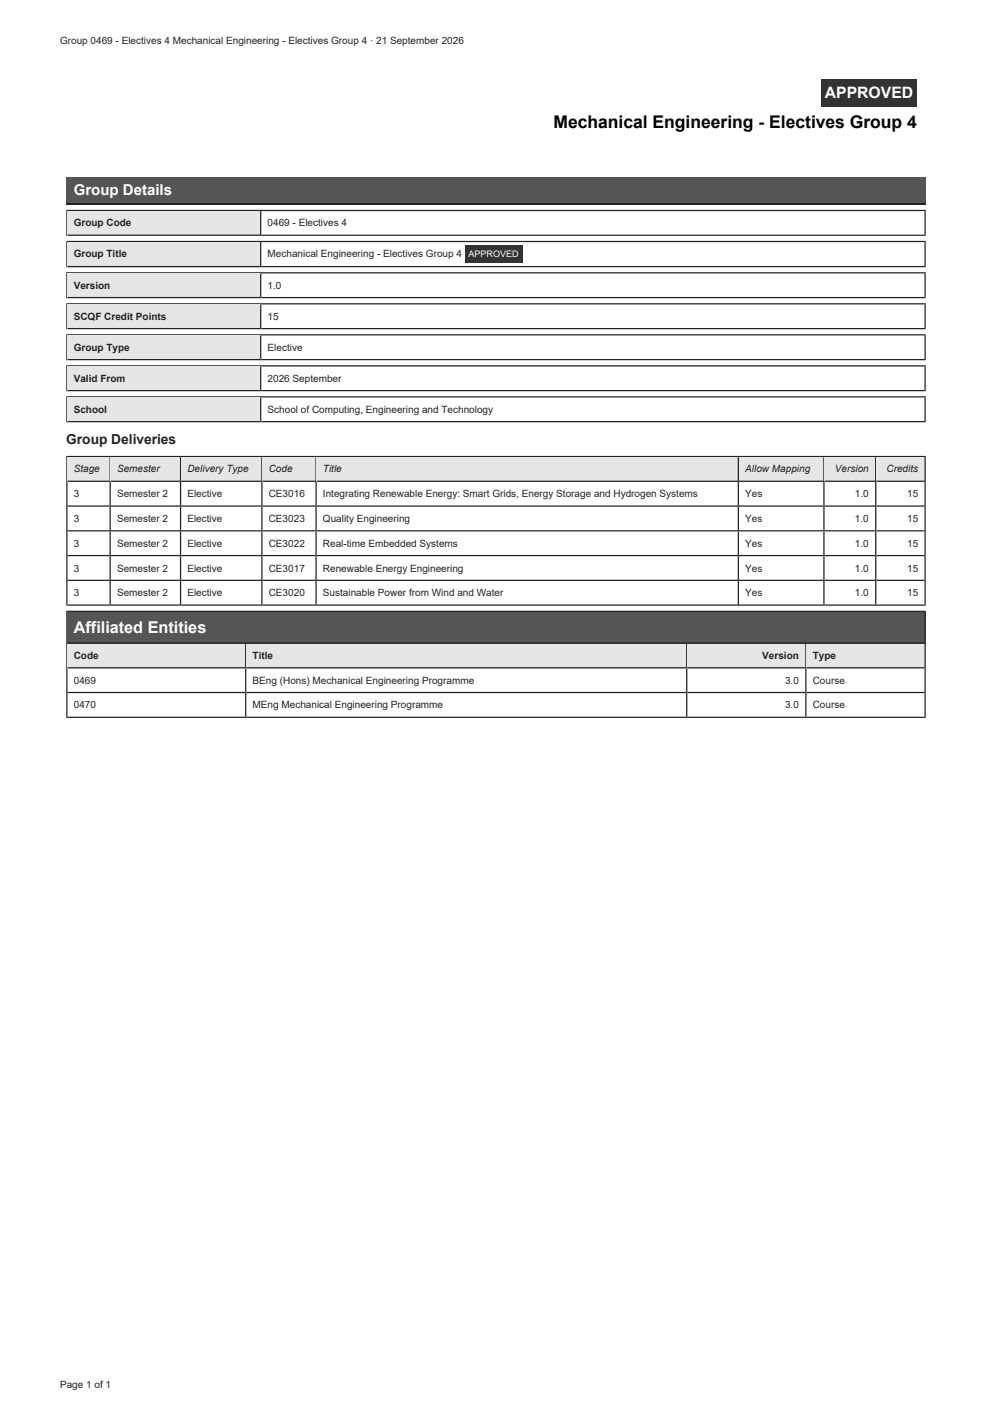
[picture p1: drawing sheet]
<svg xmlns="http://www.w3.org/2000/svg" width="210mm" height="297mm" viewBox="0 0 210 297" stroke-linecap="round" stroke-linejoin="round" font-family="sans-serif">
<defs><g id="words">
<text font-size="3.7" x="117.1" y="27.2">Mechanical Engineering - Electives Group 4</text>
<text font-size="3.4" fill="#fff" x="15.6" y="133.9">Affiliated Entities</text>
<text font-size="3.3" fill="#fff" x="174.5" y="20.7">APPROVED</text>
<text font-size="3.2" fill="#fff" x="15.6" y="41.3">Group Details</text>
<text font-size="2.9" fill="#222" x="14" y="93.9">Group Deliveries</text>
<g font-size="2.1" fill="#222">
<text x="12.7" y="9.3">Group 0469 - Electives 4 Mechanical Engineering - Electives Group 4 · 21 September 2026</text>
<text x="15.6" y="47.9">Group Code</text>
<text x="56.6" y="47.9">0469 - Electives 4</text>
<text x="15.6" y="54.4">Group Title</text>
<text x="56.6" y="54.5">Mechanical Engineering - Electives Group 4</text>
<text x="15.6" y="61.1">Version</text>
<text x="56.6" y="61.1">1.0</text>
<text x="15.6" y="67.6">SCQF Credit Points</text>
<text x="56.6" y="67.7">15</text>
<text x="15.6" y="74.2">Group Type</text>
<text x="56.6" y="74.2">Elective</text>
<text x="15.6" y="80.7">Valid From</text>
<text x="56.6" y="80.8">2026 September</text>
<text x="15.6" y="87.3">School</text>
<text x="56.6" y="87.3">School of Computing, Engineering and Technology</text>
<text x="15.6" y="99.9">Stage</text>
<text x="24.8" y="99.9">Semester</text>
<text x="39.7" y="99.9">Delivery Type</text>
<text x="56.9" y="99.9">Code</text>
<text x="68.3" y="99.9">Title</text>
<text x="157.7" y="99.9">Allow Mapping</text>
<text x="176.7" y="99.9">Version</text>
<text x="187.6" y="99.9">Credits</text>
<text x="15.6" y="105.2">3</text>
<text x="24.8" y="105.2">Semester 2</text>
<text x="39.7" y="105.2">Elective</text>
<text x="56.9" y="105.2">CE3016</text>
<text x="68.3" y="105.2">Integrating Renewable Energy: Smart Grids, Energy Storage and Hydrogen Systems</text>
<text x="157.7" y="105.2">Yes</text>
<text x="180.9" y="105.2">1.0</text>
<text x="191.9" y="105.2">15</text>
<text x="15.6" y="110.4">3</text>
<text x="24.8" y="110.4">Semester 2</text>
<text x="39.7" y="110.4">Elective</text>
<text x="56.9" y="110.4">CE3023</text>
<text x="68.3" y="110.4">Quality Engineering</text>
<text x="157.7" y="110.4">Yes</text>
<text x="180.9" y="110.4">1.0</text>
<text x="191.9" y="110.4">15</text>
<text x="15.6" y="115.7">3</text>
<text x="24.8" y="115.7">Semester 2</text>
<text x="39.7" y="115.7">Elective</text>
<text x="56.9" y="115.7">CE3022</text>
<text x="68.3" y="115.7">Real-time Embedded Systems</text>
<text x="157.7" y="115.7">Yes</text>
<text x="180.9" y="115.7">1.0</text>
<text x="191.9" y="115.7">15</text>
<text x="15.6" y="120.9">3</text>
<text x="24.8" y="120.9">Semester 2</text>
<text x="39.7" y="120.9">Elective</text>
<text x="56.9" y="120.9">CE3017</text>
<text x="68.3" y="120.9">Renewable Energy Engineering</text>
<text x="157.7" y="120.9">Yes</text>
<text x="180.9" y="120.9">1.0</text>
<text x="191.9" y="120.9">15</text>
<text x="15.6" y="126.2">3</text>
<text x="24.8" y="126.2">Semester 2</text>
<text x="39.7" y="126.2">Elective</text>
<text x="56.9" y="126.2">CE3020</text>
<text x="68.3" y="126.2">Sustainable Power from Wind and Water</text>
<text x="157.7" y="126.2">Yes</text>
<text x="180.9" y="126.2">1.0</text>
<text x="191.9" y="126.2">15</text>
<text x="15.6" y="139.4">Code</text>
<text x="53.4" y="139.4">Title</text>
<text x="161.3" y="139.4">Version</text>
<text x="172" y="139.4">Type</text>
<text x="15.6" y="144.6">0469</text>
<text x="15.6" y="149.9">0470</text>
<text x="53.4" y="144.6">BEng (Hons) Mechanical Engineering Programme</text>
<text x="53.4" y="149.9">MEng Mechanical Engineering Programme</text>
<text x="166.1" y="144.6">3.0</text>
<text x="166.1" y="149.9">3.0</text>
<text x="172" y="144.6">Course</text>
<text x="172" y="149.9">Course</text>
<text x="12.7" y="293.7">Page 1 of 1</text>
</g>
<text font-size="1.9" fill="#fff" x="99.2" y="54.5">APPROVED</text>
</g></defs>
<path d="M14 37.5h181.9v5.8h-181.9z" fill="#555"/>
<path d="M14 43.2h181.9M14 44.5h181.9M14.2 44.4v5.5" fill="none" stroke="#222" stroke-width=".26"/>
<path d="M14.3 44.7h41v5.2h-41z" fill="#e6e6e6"/>
<path d="M14 51.1h181.9M14.2 51v5.5M14.3 49.8h181.6M55.2 44.7v5.2M195.8 44.7v5.2" fill="none" stroke="#222" stroke-width=".26"/>
<path d="M14.3 51.2h41v5.3h-41z" fill="#e6e6e6"/>
<path d="M14 57.7h181.9M14.2 57.6v5.5M14.3 56.4h181.6M55.2 51.2v5.3M195.8 51.2v5.3" fill="none" stroke="#222" stroke-width=".26"/>
<path d="M14.3 57.9h41v5.2h-41z" fill="#e6e6e6"/>
<path d="M55.2 57.9v5.2M195.8 57.9v5.2M14 64.3h181.9M14.2 64.1v5.6M14.3 63h181.6" fill="none" stroke="#222" stroke-width=".26"/>
<path d="M14.3 64.4h41v5.3h-41z" fill="#e6e6e6"/>
<path d="M14 70.8h181.9M14.2 70.7v5.5M14.3 69.5h181.6M55.2 64.4v5.3M195.8 64.4v5.3" fill="none" stroke="#222" stroke-width=".26"/>
<path d="M14.3 71h41v5.2h-41z" fill="#e6e6e6"/>
<path d="M14 77.4h181.9M14.2 77.3v5.5M14.3 76.1h181.6M55.2 71v5.2M195.8 71v5.2" fill="none" stroke="#222" stroke-width=".26"/>
<path d="M14.3 77.5h41v5.3h-41z" fill="#e6e6e6"/>
<path d="M55.2 77.5v5.3M195.8 77.5v5.3M14 84h181.9M14.2 83.8v5.5M14.3 82.6h181.6" fill="none" stroke="#222" stroke-width=".26"/>
<path d="M14.3 84.1h41v5.2h-41z" fill="#e6e6e6"/>
<path d="M14 96.6h181.9M14.2 96.5v31.7M14.3 89.2h181.6M55.2 84.1v5.2M195.8 84.1v5.2" fill="none" stroke="#222" stroke-width=".26"/>
<path d="M14.3 96.7h9.1v5.3h-9.1z" fill="#e6e6e6"/>
<path d="M23.3 96.7v5.3M14.3 101.8h9.1" fill="none" stroke="#222" stroke-width=".26"/>
<path d="M23.4 96.7h14.9v5.3h-14.9z" fill="#e6e6e6"/>
<path d="M38.2 96.7v5.3M23.4 101.8h14.9" fill="none" stroke="#222" stroke-width=".26"/>
<path d="M38.3 96.7h17.2v5.3h-17.2z" fill="#e6e6e6"/>
<path d="M55.4 96.7v5.3M38.3 101.8h17.2" fill="none" stroke="#222" stroke-width=".26"/>
<path d="M55.5 96.7h11.5v5.3h-11.5z" fill="#e6e6e6"/>
<path d="M66.9 96.7v5.3M55.5 101.8h11.5" fill="none" stroke="#222" stroke-width=".26"/>
<path d="M67 96.7h89.4v5.3h-89.4z" fill="#e6e6e6"/>
<path d="M156.2 96.7v5.3M67 101.8h89.4" fill="none" stroke="#222" stroke-width=".26"/>
<path d="M156.4 96.7h18.1v5.3h-18.1z" fill="#e6e6e6"/>
<path d="M174.3 96.7v5.3M156.4 101.8h18.1" fill="none" stroke="#222" stroke-width=".26"/>
<path d="M174.5 96.7h10.9v5.3h-10.9z" fill="#e6e6e6"/>
<path d="M185.3 96.7v5.3M174.5 101.8h10.9" fill="none" stroke="#222" stroke-width=".26"/>
<path d="M185.4 96.7h10.5v5.3h-10.5z" fill="#e6e6e6"/>
<g fill="none" stroke="#222" stroke-width=".26">
<path d="M195.8 96.7v31.5M14.3 107.1h181.6M14.3 112.3h181.6M14.3 117.5h181.6M23.3 102v26.2M38.2 102v26.2M55.4 102v26.2M66.9 102v26.2M156.2 102v26.2M174.3 102v26.2M185.3 102v26.2M185.4 101.8h10.5"/>
<path d="M14 129.3h181.9M14.2 129.2v22.7M14.3 122.8h181.6M14.3 128h181.6"/>
</g>
<path d="M14.3 129.5h181.6v6.7h-181.6z" fill="#555"/>
<path d="M14.3 136h181.6M195.8 129.5v6.7" fill="none" stroke="#222" stroke-width=".26"/>
<path d="M14.3 136.2h37.8v5.2h-37.8z" fill="#e6e6e6"/>
<path d="M52 136.2v5.2M14.3 141.3h37.8" fill="none" stroke="#222" stroke-width=".26"/>
<path d="M52.1 136.2h93.3v5.2h-93.3z" fill="#e6e6e6"/>
<path d="M145.3 136.2v5.2M52.1 141.3h93.3" fill="none" stroke="#222" stroke-width=".26"/>
<path d="M145.4 136.2h25.3v5.2h-25.3z" fill="#e6e6e6"/>
<path d="M170.5 136.2v5.2M145.4 141.3h25.3" fill="none" stroke="#222" stroke-width=".26"/>
<path d="M170.7 136.2h25.2v5.2h-25.2z" fill="#e6e6e6"/>
<path d="M195.8 136.2v15.7M14.3 146.5h181.6M14.3 151.8h181.6M52 141.4v10.5M145.3 141.4v10.5M170.5 141.4v10.5M170.7 141.3h25.2" fill="none" stroke="#222" stroke-width=".26"/>
<g fill="#333">
<path d="M173.8 16.7h20.2v5.8h-20.2z"/>
<path d="M98.4 52h12.1v3.6h-12.1z"/>
</g>
<use href="#words"/>
</svg>
